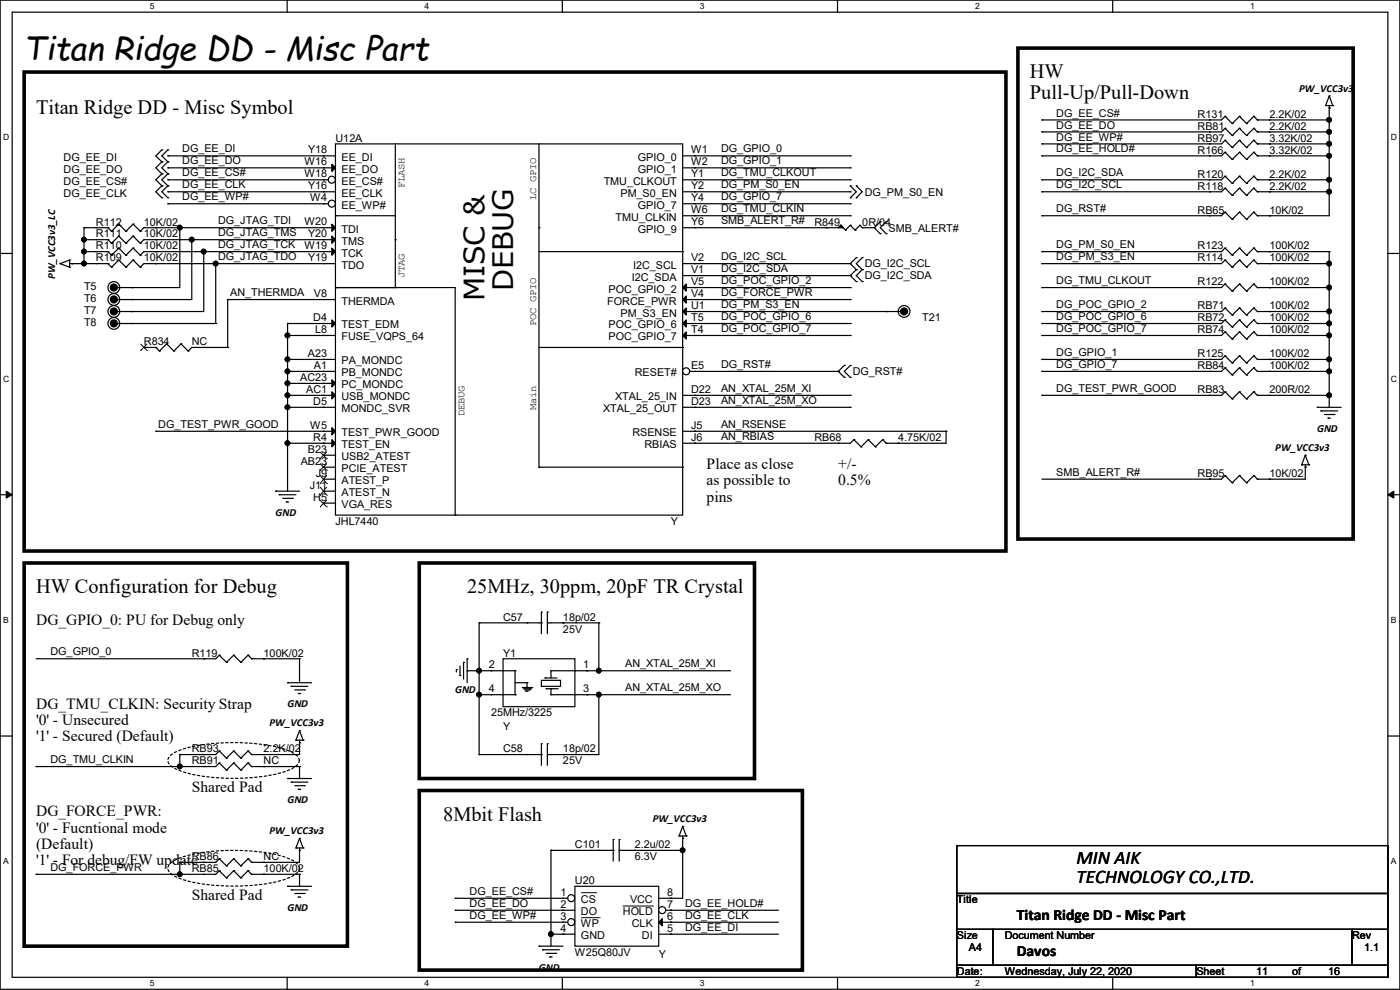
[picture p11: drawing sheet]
<svg xmlns="http://www.w3.org/2000/svg" width="297mm" height="210mm" viewBox="0 0 297 210" stroke-linecap="round" stroke-linejoin="round" font-family="sans-serif">
<defs><g id="words">
<text font-size="6.9" x="5.1" y="12.7">Titan Ridge DD - Misc Part</text>
<g font-size="6">
<text x="102.8" y="63.8" transform="rotate(-90 102.8 63.8)">MISC &amp;</text>
<text x="108.9" y="61.7" transform="rotate(-90 108.9 61.7)">DEBUG</text>
</g>
<g font-size="4.3">
<text x="218.5" y="16.6">HW</text>
<text x="218.5" y="21.1">Pull-Up/Pull-Down</text>
<text x="7.7" y="24.2">Titan Ridge DD - Misc Symbol</text>
<text x="7.7" y="125.8">HW Configuration for Debug</text>
<text x="99.1" y="125.8">25MHz, 30ppm, 20pF TR Crystal</text>
<text x="94" y="174.1">8Mbit Flash</text>
</g>
<g font-size="4.1">
<text x="228.4" y="183.2">MIN AIK</text>
<text x="228.4" y="187.3">TECHNOLOGY CO.,LTD.</text>
</g>
<g font-size="3.3">
<text x="149.9" y="99.5">Place as close</text>
<text x="177.8" y="99.5">+/-</text>
<text x="149.9" y="103">as possible to</text>
<text x="149.9" y="106.4">pins</text>
<text x="177.8" y="103">0.5%</text>
<text x="7.7" y="132.5">DG_GPIO_0: PU for Debug only</text>
<text x="7.7" y="150.3">DG_TMU_CLKIN: Security Strap</text>
<text x="7.7" y="153.8">'0' - Unsecured</text>
<text x="7.7" y="157.2">'1' - Secured (Default)</text>
<text x="7.7" y="173.2">DG_FORCE_PWR:</text>
<text x="40.7" y="168.1">Shared Pad</text>
<text x="7.7" y="176.6">'0' - Fucntional mode</text>
<text x="7.7" y="180">(Default)</text>
<text x="7.7" y="183.5">'1' - For debug/FW update</text>
<text x="40.7" y="191">Shared Pad</text>
<text x="215.7" y="195.2">Titan Ridge DD - Misc Part</text>
<text x="215.7" y="202.8">Davos</text>
</g>
<g font-size="2.3">
<text x="275.6" y="19.5">PW_VCC3v3</text>
<text x="224.1" y="29.8">DG_EE_WP#</text>
<text x="224.1" y="27.3">DG_EE_DO</text>
<text x="224.1" y="24.7">DG_EE_CS#</text>
<text x="254.1" y="25">R131</text>
<text x="254.1" y="27.5">RB81</text>
<text x="269.3" y="25">2.2K/02</text>
<text x="269.3" y="27.5">2.2K/02</text>
<text x="13.5" y="34.1">DG_EE_DI</text>
<text x="38.7" y="32.3">DG_EE_DI</text>
<text x="38.7" y="34.9">DG_EE_DO</text>
<text x="64.6" y="35.1">W16</text>
<text x="65.4" y="32.5">Y18</text>
<text x="71.2" y="30.1">U12A</text>
<text x="72.4" y="34.1">EE_DI</text>
<text x="135.3" y="34.1">GPIO_0</text>
<text x="146.6" y="32.5">W1</text>
<text x="146.6" y="35.1">W2</text>
<text x="153" y="32.3">DG_GPIO_0</text>
<text x="153" y="34.9">DG_GPIO_1</text>
<text x="224.1" y="32.3">DG_EE_HOLD#</text>
<text x="254.1" y="30.1">RB97</text>
<text x="254.1" y="32.6">R166</text>
<text x="269.3" y="30.1">3.32K/02</text>
<text x="269.3" y="32.6">3.32K/02</text>
<text x="13.5" y="41.7">DG_EE_CLK</text>
<text x="13.5" y="36.7">DG_EE_DO</text>
<text x="13.5" y="39.2">DG_EE_CS#</text>
<text x="38.7" y="40">DG_EE_CLK</text>
<text x="38.7" y="37.4">DG_EE_CS#</text>
<text x="64.6" y="37.6">W18</text>
<text x="65.4" y="40.1">Y16</text>
<text x="72.4" y="41.7">EE_CLK</text>
<text x="72.4" y="39.2">EE_CS#</text>
<text x="72.4" y="36.7">EE_DO</text>
<text x="128.1" y="39.2">TMU_CLKOUT</text>
<text x="131.6" y="41.7">PM_S0_EN</text>
<text x="135.3" y="36.7">GPIO_1</text>
<text x="146.6" y="37.6">Y1</text>
<text x="146.6" y="40.1">Y2</text>
<text x="153" y="37.4">DG_TMU_CLKOUT</text>
<text x="153" y="40">DG_PM_S0_EN</text>
<text x="183.4" y="41.5">DG_PM_S0_EN</text>
<text x="224.1" y="40">DG_I2C_SCL</text>
<text x="224.1" y="37.4">DG_I2C_SDA</text>
<text x="254.1" y="37.7">R120</text>
<text x="254.1" y="40.2">R118</text>
<text x="269.3" y="37.7">2.2K/02</text>
<text x="269.3" y="40.2">2.2K/02</text>
<text x="20.4" y="47.8">R112</text>
<text x="30.5" y="47.8">10K/02</text>
<text x="38.7" y="42.5">DG_EE_WP#</text>
<text x="46.3" y="47.6">DG_JTAG_TDI</text>
<text x="64.6" y="47.8">W20</text>
<text x="65.8" y="42.7">W4</text>
<text x="72.4" y="44.3">EE_WP#</text>
<text x="130.6" y="46.8">TMU_CLKIN</text>
<text x="135.3" y="44.3">GPIO_7</text>
<text x="146.6" y="42.7">Y4</text>
<text x="146.6" y="45.2">W6</text>
<text x="146.6" y="47.8">Y6</text>
<text x="153" y="47.6">SMB_ALERT_R#</text>
<text x="153" y="45">DG_TMU_CLKIN</text>
<text x="153" y="42.5">DG_GPIO_7</text>
<text x="172.8" y="47.8">R849</text>
<text x="182.9" y="47.8">0R/04</text>
<text x="224.1" y="45">DG_RST#</text>
<text x="254.1" y="45.3">RB65</text>
<text x="269.3" y="45.3">10K/02</text>
<text x="20.4" y="52.9">R110</text>
<text x="20.4" y="50.4">R111</text>
<text x="30.5" y="52.9">10K/02</text>
<text x="30.5" y="50.4">10K/02</text>
<text x="46.3" y="50.1">DG_JTAG_TMS</text>
<text x="46.3" y="52.7">DG_JTAG_TCK</text>
<text x="64.6" y="52.8">W19</text>
<text x="65.4" y="50.3">Y20</text>
<text x="72.4" y="49.4">TDI</text>
<text x="72.4" y="51.9">TMS</text>
<text x="135.3" y="49.4">GPIO_9</text>
<text x="188.5" y="49.1">SMB_ALERT#</text>
<text x="224.1" y="52.7">DG_PM_S0_EN</text>
<text x="254.1" y="52.9">R123</text>
<text x="269.3" y="52.9">100K/02</text>
<text x="11.7" y="59.2" transform="rotate(-90 11.7 59.2)">PW_VCC3v3_LC</text>
<text x="20.4" y="55.5">R109</text>
<text x="30.5" y="55.5">10K/02</text>
<text x="46.3" y="55.2">DG_JTAG_TDO</text>
<text x="65.4" y="55.4">Y19</text>
<text x="72.4" y="54.4">TCK</text>
<text x="72.4" y="57">TDO</text>
<text x="134" y="59.5">I2C_SDA</text>
<text x="134.3" y="57">I2C_SCL</text>
<text x="146.6" y="55.4">V2</text>
<text x="146.6" y="57.9">V1</text>
<text x="153" y="55.2">DG_I2C_SCL</text>
<text x="153" y="57.7">DG_I2C_SDA</text>
<text x="183.4" y="56.7">DG_I2C_SCL</text>
<text x="183.4" y="59.3">DG_I2C_SDA</text>
<text x="224.1" y="55.2">DG_PM_S3_EN</text>
<text x="254.1" y="55.5">R114</text>
<text x="269.3" y="55.5">100K/02</text>
<text x="17.8" y="64.1">T6</text>
<text x="17.8" y="61.6">T5</text>
<text x="48.8" y="62.8">AN_THERMDA</text>
<text x="66.6" y="63">V8</text>
<text x="72.4" y="64.6">THERMDA</text>
<text x="128.8" y="64.6">FORCE_PWR</text>
<text x="129.1" y="62.1">POC_GPIO_2</text>
<text x="146.6" y="60.5">V5</text>
<text x="146.6" y="63">V4</text>
<text x="146.6" y="65.5">U1</text>
<text x="153" y="60.3">DG_POC_GPIO_2</text>
<text x="153" y="62.8">DG_FORCE_PWR</text>
<text x="153" y="65.4">DG_PM_S3_EN</text>
<text x="224.1" y="60.3">DG_TMU_CLKOUT</text>
<text x="224.1" y="65.4">DG_POC_GPIO_2</text>
<text x="254.1" y="60.5">R122</text>
<text x="254.1" y="65.6">RB71</text>
<text x="269.3" y="60.5">100K/02</text>
<text x="269.3" y="65.6">100K/02</text>
<text x="17.8" y="66.6">T7</text>
<text x="17.8" y="69.2">T8</text>
<text x="66.5" y="68.1">D4</text>
<text x="66.8" y="70.6">L8</text>
<text x="72.4" y="69.7">TEST_EDM</text>
<text x="129.1" y="69.7">POC_GPIO_6</text>
<text x="131.6" y="67.1">PM_S3_EN</text>
<text x="146.6" y="68.1">T5</text>
<text x="146.6" y="70.6">T4</text>
<text x="153" y="67.9">DG_POC_GPIO_6</text>
<text x="153" y="70.4">DG_POC_GPIO_7</text>
<text x="195.6" y="68.2">T21</text>
<text x="224.1" y="67.9">DG_POC_GPIO_6</text>
<text x="224.1" y="70.4">DG_POC_GPIO_7</text>
<text x="254.1" y="68.2">RB72</text>
<text x="254.1" y="70.7">RB74</text>
<text x="269.3" y="68.2">100K/02</text>
<text x="269.3" y="70.7">100K/02</text>
<text x="30.5" y="73.2">R834</text>
<text x="40.7" y="73.2">NC</text>
<text x="65.3" y="75.7">A23</text>
<text x="72.4" y="72.2">FUSE_VQPS_64</text>
<text x="72.4" y="77.3">PA_MONDC</text>
<text x="129.1" y="72.2">POC_GPIO_7</text>
<text x="224.1" y="75.5">DG_GPIO_1</text>
<text x="254.1" y="75.8">R125</text>
<text x="269.3" y="75.8">100K/02</text>
<text x="63.7" y="80.8">AC23</text>
<text x="64.9" y="83.3">AC1</text>
<text x="66.6" y="78.2">A1</text>
<text x="72.4" y="82.4">PC_MONDC</text>
<text x="72.4" y="79.8">PB_MONDC</text>
<text x="134.7" y="79.8">RESET#</text>
<text x="146.6" y="78.2">E5</text>
<text x="146.6" y="83.3">D22</text>
<text x="153" y="78.1">DG_RST#</text>
<text x="153" y="83.1">AN_XTAL_25M_XI</text>
<text x="180.9" y="79.6">DG_RST#</text>
<text x="224.1" y="78.1">DG_GPIO_7</text>
<text x="224.1" y="83.1">DG_TEST_PWR_GOOD</text>
<text x="254.1" y="83.4">RB83</text>
<text x="254.1" y="78.3">RB84</text>
<text x="269.3" y="83.4">200R/02</text>
<text x="269.3" y="78.3">100K/02</text>
<text x="66.5" y="85.9">D5</text>
<text x="72.4" y="87.5">MONDC_SVR</text>
<text x="72.4" y="84.9">USB_MONDC</text>
<text x="128" y="87.5">XTAL_25_OUT</text>
<text x="130.5" y="84.9">XTAL_25_IN</text>
<text x="146.6" y="85.9">D23</text>
<text x="153" y="85.7">AN_XTAL_25M_XO</text>
<text x="33.6" y="90.8">DG_TEST_PWR_GOOD</text>
<text x="65.8" y="90.9">W5</text>
<text x="66.5" y="93.5">R4</text>
<text x="72.4" y="95.1">TEST_EN</text>
<text x="72.4" y="92.5">TEST_PWR_GOOD</text>
<text x="134.2" y="92.5">RSENSE</text>
<text x="136.7" y="95.1">RBIAS</text>
<text x="146.6" y="93.5">J6</text>
<text x="146.6" y="90.9">J5</text>
<text x="153" y="93.3">AN_RBIAS</text>
<text x="153" y="90.8">AN_RSENSE</text>
<text x="172.8" y="93.6">RB68</text>
<text x="190.6" y="93.6">4.75K/02</text>
<text x="270.5" y="95.7">PW_VCC3v3</text>
<text x="279.4" y="91.6">GND</text>
<text x="63.8" y="98.6">AB23</text>
<text x="65.3" y="96">B23</text>
<text x="67" y="101.1">J9</text>
<text x="72.4" y="97.6">USB2_ATEST</text>
<text x="72.4" y="100.2">PCIE_ATEST</text>
<text x="224.1" y="100.9">SMB_ALERT_R#</text>
<text x="254.1" y="101.2">RB95</text>
<text x="269.3" y="101.2">10K/02</text>
<text x="65.7" y="103.6">J11</text>
<text x="66.5" y="106.2">H5</text>
<text x="72.4" y="102.7">ATEST_P</text>
<text x="72.4" y="105.2">ATEST_N</text>
<text x="72.4" y="107.8">VGA_RES</text>
<text x="58.5" y="109.4">GND</text>
<text x="71.2" y="111.3">JHL7440</text>
<text x="142.3" y="111.3">Y</text>
<text x="106.7" y="131.7">C57</text>
<text x="119.4" y="131.7">18p/02</text>
<text x="119.4" y="134.2">25V</text>
<text x="10.7" y="139">DG_GPIO_0</text>
<text x="40.7" y="139.3">R119</text>
<text x="55.9" y="139.3">100K/02</text>
<text x="103.7" y="141.7">2</text>
<text x="106.7" y="139.3">Y1</text>
<text x="123.7" y="141.7">1</text>
<text x="132.6" y="141.6">AN_XTAL_25M_XI</text>
<text x="96.6" y="147">GND</text>
<text x="103.7" y="146.8">4</text>
<text x="123.7" y="146.8">3</text>
<text x="132.6" y="146.6">AN_XTAL_25M_XO</text>
<text x="57.2" y="154.1">PW_VCC3v3</text>
<text x="61" y="150">GND</text>
<text x="104.2" y="152">25MHz/3225</text>
<text x="106.7" y="154.8">Y</text>
<text x="10.7" y="161.9">DG_TMU_CLKIN</text>
<text x="40.7" y="159.6">RB93</text>
<text x="55.9" y="159.6">2.2K/02</text>
<text x="106.7" y="159.6">C58</text>
<text x="119.4" y="159.6">18p/02</text>
<text x="40.7" y="162.1">RB91</text>
<text x="55.9" y="162.1">NC</text>
<text x="119.4" y="162.1">25V</text>
<text x="61" y="170.3">GND</text>
<text x="57.2" y="177">PW_VCC3v3</text>
<text x="122" y="179.9">C101</text>
<text x="134.7" y="179.9">2.2u/02</text>
<text x="138.5" y="174.4">PW_VCC3v3</text>
<text x="10.7" y="184.7">DG_FORCE_PWR</text>
<text x="40.7" y="185">RB85</text>
<text x="40.7" y="182.5">RB86</text>
<text x="55.9" y="185">100K/02</text>
<text x="55.9" y="182.5">NC</text>
<text x="134.7" y="182.5">6.3V</text>
<text x="99.6" y="189.8">DG_EE_CS#</text>
<text x="118.9" y="190">1</text>
<text x="122" y="187.5">U20</text>
<text x="123.2" y="191.6">CS</text>
<text x="133.7" y="191.6">VCC</text>
<text x="141.5" y="190">8</text>
<text x="203" y="191.6">Title</text>
<text x="61" y="193.2">GND</text>
<text x="99.6" y="194.9">DG_EE_WP#</text>
<text x="99.6" y="192.4">DG_EE_DO</text>
<text x="118.9" y="192.5">2</text>
<text x="118.9" y="195.1">3</text>
<text x="118.9" y="197.6">4</text>
<text x="123.2" y="194.1">DO</text>
<text x="123.2" y="196.7">WP</text>
<text x="132.1" y="194.1">HOLD</text>
<text x="134" y="196.7">CLK</text>
<text x="141.5" y="192.5">7</text>
<text x="141.5" y="195.1">6</text>
<text x="141.5" y="197.6">5</text>
<text x="145.3" y="192.4">DG_EE_HOLD#</text>
<text x="145.3" y="197.4">DG_EE_DI</text>
<text x="145.3" y="194.9">DG_EE_CLK</text>
<text x="122" y="202.8">W25Q80JV</text>
<text x="123.2" y="199.2">GND</text>
<text x="136.2" y="199.2">DI</text>
<text x="139.8" y="203.3">Y</text>
<text x="203" y="199.2">Size</text>
<text x="205.5" y="201.8">A4</text>
<text x="213.2" y="199.2">Document Number</text>
<text x="286.8" y="199.2">Rev</text>
<text x="289.4" y="201.8">1.1</text>
<text x="114.3" y="205.9">GND</text>
<text x="203" y="206.8">Date:</text>
<text x="213.2" y="206.8">Wednesday, July 22, 2020</text>
<text x="253.8" y="206.8">Sheet</text>
<text x="266.5" y="206.8">11</text>
<text x="274.1" y="206.8">of</text>
<text x="281.7" y="206.8">16</text>
</g>
<g font-size="2.1">
<text x="85.8" y="39.9" transform="rotate(-90 85.8 39.9)">FLASH</text>
<text x="113.7" y="42.5" transform="rotate(-90 113.7 42.5)">LC GPIO</text>
<text x="85.8" y="59" transform="rotate(-90 85.8 59)">JTAG</text>
<text x="113.7" y="69.1" transform="rotate(-90 113.7 69.1)">POC GPIO</text>
<text x="98.5" y="88.2" transform="rotate(-90 98.5 88.2)">DEBUG</text>
<text x="113.7" y="86.9" transform="rotate(-90 113.7 86.9)">Main</text>
</g>
<g font-size="1.8">
<text x="31.8" y="1.9">5</text>
<text x="90.1" y="1.9">4</text>
<text x="148.5" y="1.9">3</text>
<text x="206.8" y="1.9">2</text>
<text x="265.2" y="1.9">1</text>
<text x=".7" y="29.8">D</text>
<text x="295.1" y="29.8">D</text>
<text x=".7" y="80.9">C</text>
<text x="295.1" y="80.9">C</text>
<text x=".7" y="132.1">B</text>
<text x="295.1" y="132.1">B</text>
<text x=".7" y="183.3">A</text>
<text x="295.1" y="183.3">A</text>
<text x="31.8" y="209.2">5</text>
<text x="90.1" y="209.2">4</text>
<text x="148.5" y="209.2">3</text>
<text x="206.8" y="209.2">2</text>
<text x="265.2" y="209.2">1</text>
</g>
</g></defs>
<path d="M0 0h297v209.8h-297zM2.6 2.6h291.8v204.7h-291.8z" fill="none" stroke="#000" stroke-width=".25"/>
<g fill="#fff">
<path d="M31.7 .3h1v2h-1z"/>
<path d="M31.7 207.6h1v2h-1z"/>
</g>
<path d="M60.9 0v2.6M60.9 207.3v2.5" fill="none" stroke="#000" stroke-width=".25"/>
<g fill="#fff">
<path d="M90.1 .3h1v2h-1z"/>
<path d="M90.1 207.6h1v2h-1z"/>
</g>
<path d="M119.3 0v2.6M119.3 207.3v2.5" fill="none" stroke="#000" stroke-width=".25"/>
<g fill="#fff">
<path d="M148.5 .3h.9v2h-.9z"/>
<path d="M148.5 207.6h.9v2h-.9z"/>
</g>
<path d="M177.7 0v2.6M177.7 207.3v2.5" fill="none" stroke="#000" stroke-width=".25"/>
<g fill="#fff">
<path d="M206.8 .3h1v2h-1z"/>
<path d="M206.8 207.6h1v2h-1z"/>
</g>
<path d="M236.1 0v2.6M236.1 207.3v2.5" fill="none" stroke="#000" stroke-width=".25"/>
<g fill="#fff">
<path d="M265.2 .3h1v2h-1z"/>
<path d="M265.2 207.6h1v2h-1z"/>
<path d="M.7 28.2h1.2v1.9h-1.2z"/>
<path d="M295.1 28.2h1.2v1.9h-1.2z"/>
<path d="M.7 79.3h1.2v2h-1.2z"/>
<path d="M295.1 79.3h1.2v2h-1.2z"/>
</g>
<path d="M0 53.8h2.6M294.4 53.8h2.6" fill="none" stroke="#000" stroke-width=".25"/>
<g fill="#fff">
<path d="M.7 130.5h1.2v2h-1.2z"/>
<path d="M295.1 130.5h1.1v2h-1.1z"/>
</g>
<path d="M0 104.9h2.6M294.4 104.9h2.6" fill="none" stroke="#000" stroke-width=".25"/>
<path d="M1.3 104.2l1.3 .7-1.3 .8zM294.4 104.9l1.3-.7v1.5z" fill="#000" stroke="#000" stroke-width=".21"/>
<g fill="#fff">
<path d="M.7 181.7h1.2v2h-1.2z"/>
<path d="M295.1 181.7h1.1v2h-1.1z"/>
</g>
<g fill="none" stroke="#000" stroke-width=".25">
<path d="M34.3 31.8h.1M34.3 34.3h.1M34.3 39.4h.1M34.3 36.9h.1M34.3 31.8l-1.2 1.3 1.2 1.2M34.3 39.4l-1.2 1.3 1.2 1.3M34.3 34.3l-1.2 1.3 1.2 1.3M34.3 36.9l-1.2 1.2 1.2 1.3M35.6 31.8h.1M35.6 34.3h.1M35.6 39.4h.1M35.6 36.9h.1"/>
<path d="M35.6 31.8l-1.3 1.3 1.3 1.2M35.6 39.4l-1.3 1.3 1.3 1.3M35.6 34.3l-1.3 1.3 1.3 1.3M35.6 36.9l-1.3 1.2 1.3 1.3M180.4 39.4h.1M180.4 39.4l1.3 1.3-1.3 1.3M181.7 39.4h.1M181.7 39.4l1.2 1.3-1.2 1.3M256.6 38.1h.1M259.9 37.4h.1M259.9 37.4l-.8 .7h-2.5M259.9 37.4l1.5 1.5"/>
<path d="M261.4 38.9h.1M262.9 37.4h.1M262.9 37.4l-1.5 1.5M262.9 37.4l1.6 1.5M264.5 38.9h.1M266 37.4h.1M266 37.4l-1.5 1.5M266 37.4l.7 .7M266.7 38.1h.1M266.7 38.1h2.6M269.3 38.1h.1M281.2 22.4h.1"/>
<path d="M281.2 22.4h1.5M282 22.9h.1M282 20.4h.1M282 22.4v.5M282 20.4l-.8 2M282 20.4l.7 2M282.7 22.4h.1M12.7 55.9h.1M12.7 55.9l2.1 .8M14.8 56.7h.1M14.8 55.2h.1M14.8 55.2v1.5"/>
<path d="M14.8 55.9h.5M14.8 55.2l-2.1 .7M15.3 55.9h.1M20.4 55.9h.1M20.4 55.9h2.5M22.9 55.9h.1M22.9 55.9l.8 .8M23.7 56.7h.1M25.2 55.2h.1M25.2 55.2l1.5 1.5M25.2 55.2l-1.5 1.5M26.7 56.7h.1"/>
<path d="M28.2 55.2h.1M28.2 55.2l1.6 1.5M28.2 55.2l-1.5 1.5M29.8 56.7h.1M33.1 55.9h.1M33.1 55.9h-2.6l-.7 .8M34.3 42h.1M35.6 42h.1M180.4 42h.1M181.7 42h.1M181.7 54.7h.1M181.7 57.2h.1"/>
<path d="M181.7 59.7h.1M181.7 54.7l-1.3 1.2 1.3 1.3M181.7 57.2l-1.3 1.3 1.3 1.2M182.9 57.2h.1M182.9 54.7h.1M182.9 59.7h.1M182.9 54.7l-1.2 1.2 1.2 1.3M182.9 57.2l-1.2 1.3 1.2 1.2M186.7 47h.1M186.7 49.6h.1M186.7 47l-1.2 1.3 1.2 1.3M188 49.6h.1"/>
<path d="M188 47h.1M188 47l-1.3 1.3 1.3 1.3M30.5 73.7h.1M30.5 73.7h2.6M33.1 73.7h.1M33.1 73.7l.7 .8M33.8 74.5h.1M35.3 72.9h.1M35.3 72.9l1.6 1.6M35.3 72.9l-1.5 1.6M36.9 74.5h.1M38.4 72.9h.1"/>
<path d="M38.4 72.9l1.5 1.6M38.4 72.9l-1.5 1.6M39.9 74.5h.1M43.2 73.7h.1M43.2 73.7h-2.5l-.8 .8M179.1 77.5h.1M179.1 77.5l-1.3 1.3 1.3 1.3M180.4 77.5h.1M180.4 77.5l-1.3 1.3 1.3 1.3M179.1 80.1h.1M180.4 80.1h.1M276.1 98.6h.1"/>
<path d="M276.1 98.6h1.6M276.9 99.1h.1M276.9 96.6h.1M276.9 98.6v.5M276.9 96.6l-.8 2M276.9 96.6l.8 2M277.7 98.6h.1M279.4 86.4h.1M279.4 86.4h5.1M280.2 87.2h.1M280.2 87.2h3.6M281 87.9h2"/>
<path d="M281.7 88.7h.1M281.7 88.7h.5M283 87.9h.1M58.5 104.2h.1M58.5 104.2h5M59.2 104.9h.1M59.2 104.9h3.6M60 105.7h2M60.7 106.5h.1M60.7 106.5h.6M62 105.7h.1M99.1 139.7h.1"/>
<path d="M99.1 139.7v5.1M0 156.1h2.6M61 144.8h.1M61 144.8h5.1M61.8 145.6h.1M61.8 145.6h3.5M62.5 146.3h2.1M62.8 157h.1M62.8 157h1.5M63.3 147.1h.1M63.3 147.1h.5M63.5 157.5h.1"/>
<path d="M63.5 155h.1M63.5 157v.5M63.5 155l-.7 2M63.5 155l.8 2M64.3 157h.1M64.6 146.3h.1M96.8 142h.1M96.8 142v.5M97.6 143.3h.1M97.6 141.3v2M98.3 140.5h.1M98.3 140.5v3.6"/>
<path d="M294.4 156.1h2.6M61 165.1h.1M61 165.1h5.1M61.8 165.9h.1M61.8 165.9h3.5M62.5 166.7h2.1M62.8 179.9h.1M62.8 179.9h1.5M63.3 167.4h.1M63.3 167.4h.5M63.5 177.8h.1M63.5 179.9v.5"/>
<path d="M63.5 177.8l-.7 2.1M63.5 177.8l.8 2.1M64.3 179.9h.1M64.6 166.7h.1M144.1 177.3h.1M144.1 177.3h1.5M144.8 177.8h.1M144.8 175.3h.1M144.8 177.3v.5M144.8 175.3l-.7 2M144.8 175.3l.8 2M145.6 177.3h.1"/>
<path d="M203 179.4h91.4v10.1h-91.4zM61 188h.1M61 188h5.1M61.8 188.8h.1M61.8 188.8h3.5M62.5 189.5h2.1M63.3 190.3h.1M63.3 190.3h.5M63.5 180.4h.1M64.6 189.5h.1M122 188h17.7v12.7h-17.7zM203 189.5h91.4v7.6h-91.4z"/>
<path d="M203 197.1h7.6v7.7h-7.6zM210.6 197.1h76.2v7.7h-76.2zM286.8 197.1h7.6v7.7h-7.6zM114.3 200.7h.1M114.3 200.7h5.1M115.1 201.5h.1M115.1 201.5h3.6M115.9 202.2h2M116.6 203h.1M116.6 203h.5M117.9 202.2h.1M203 204.8h50.8v2.5h-50.8z"/>
<path d="M253.8 204.8h40.6v2.5h-40.6z"/>
</g>
<path d="M36 160.4a11.2 11.2 0 0 1 5.6-2.2 42.7 42.7 0 0 1 19.4 .9 3.5 3.5 0 0 1 2.5 2.2 2.39 2.39 0 0 1-1.6 1.8 33.2 33.2 0 0 1-14.1 2 28.1 28.1 0 0 1-10.6-2 2.03 2.03 0 0 1-1.5-2.3zM36 183.2a11.2 11.2 0 0 1 5.6-2.1 42.7 42.7 0 0 1 19.4 .9 3.5 3.5 0 0 1 2.5 2.2 2.39 2.39 0 0 1-1.6 1.8 33.2 33.2 0 0 1-14.1 1.9 28.1 28.1 0 0 1-10.6-1.9 2.03 2.03 0 0 1-1.5-2.3z" fill="none" stroke="#000" stroke-width=".25" stroke-dasharray=".5 .5"/>
<path d="M5.1 15.3h208.3v101.6h-208.3zM215.9 10.2h71.2v104.1h-71.2zM5.1 119.4h68.6v81.3h-68.6zM88.9 119.4h71.2v45.7h-71.2zM88.9 167.7h81.3v38.1h-81.3z" fill="none" stroke="#000" stroke-width=".76"/>
<path d="M29.8 74.4h.1M29.8 72.9l1.4 1.5M31.2 74.4h.1M31.2 72.9l-1.4 1.5" fill="none" stroke="#000" stroke-width=".21"/>
<circle cx="121.2" cy="190.5" r=".74" fill="#fff" stroke="#000" stroke-width=".25"/>
<path d="M119.4 190.5h.1M119.4 193.1h.1M119.4 190.5h1M119.4 193.1h2.6" fill="none" stroke="#000" stroke-width=".25"/>
<path d="M123.3 189.4h3.2M126.5 189.4h.1" fill="none" stroke="#000" stroke-width=".21"/>
<circle cx="121.2" cy="195.6" r=".74" fill="#fff" stroke="#000" stroke-width=".25"/>
<path d="M119.4 195.6h.1M119.4 198.2h.1M119.4 195.6h1M119.4 198.2h2.6M139.7 190.5h2.6M142.3 190.5h.1" fill="none" stroke="#000" stroke-width=".25"/>
<path d="M123.3 194.7h3.9M127.2 194.7h.1" fill="none" stroke="#000" stroke-width=".21"/>
<circle cx="140.5" cy="193.1" r=".74" fill="#fff" stroke="#000" stroke-width=".25"/>
<g fill="none" stroke="#000" stroke-width=".25">
<path d="M71.2 30.5h73.6v78.8h-73.6zM83.9 30.5v30.5M114.3 30.5v68.6M256.6 30.5h.1M256.6 33.1h.1M259.9 29.8h.1M259.9 32.3h.1M259.9 29.8l-.8 .7h-2.5M259.9 29.8l1.5 1.5M259.9 32.3l-.8 .8h-2.5M259.9 32.3l1.5 1.5M261.4 31.3h.1"/>
<path d="M261.4 33.8h.1M262.9 29.8h.1M262.9 32.3h.1M262.9 29.8l-1.5 1.5M262.9 29.8l1.6 1.5M262.9 32.3l-1.5 1.5M262.9 32.3l1.6 1.5M264.5 31.3h.1M264.5 33.8h.1M266 29.8h.1M266 32.3h.1M266 29.8l-1.5 1.5"/>
<path d="M266 29.8l.7 .7M266 32.3l-1.5 1.5M266 32.3l.7 .8M266.7 30.5h.1M266.7 33.1h.1M266.7 30.5h2.6M266.7 33.1h2.6M269.3 30.5h.1M269.3 33.1h.1M20.4 53.4h.1M20.4 53.4h2.5M22.9 53.4h.1"/>
<path d="M22.9 53.4l.8 .7M23.7 54.1h.1M25.2 52.6h.1M25.2 52.6l1.5 1.5M25.2 52.6l-1.5 1.5M26.7 54.1h.1M28.2 52.6h.1M28.2 52.6l1.6 1.5M28.2 52.6l-1.5 1.5M29.8 54.1h.1M33.1 53.4h.1M33.1 53.4h-2.6l-.7 .7"/>
<path d="M68.6 40.7h.1M68.6 40.7h2.6M71.2 45.8h.1M71.2 45.8h12.7M83.9 50.8h.1M114.3 48.3h.1M114.3 53.4h30.5M144.8 53.4h.1M256.6 53.4h.1M259.9 52.6h.1M259.9 52.6l-.8 .8h-2.5M259.9 52.6l1.5 1.5"/>
<path d="M261.4 54.1h.1M262.9 52.6h.1M262.9 52.6l-1.5 1.5M262.9 52.6l1.6 1.5M264.5 54.1h.1M266 52.6h.1M266 52.6l-1.5 1.5M266 52.6l.7 .8M266.7 53.4h.1M266.7 53.4h2.6M269.3 53.4h.1M24.7 63.5h.1"/>
<path d="M24.7 61h.1M24.7 66.1h.1M24.7 68.6h.1M24.7 68.6h3.3M24.7 63.5h3.3M24.7 61h3.3M24.7 66.1h3.3M28 63.5h.1M28 61h.1M28 66.1h.1M28 68.6h.1M71.2 61h.1"/>
<path d="M71.2 61h25.4v48.3M83.9 61h.1M114.3 73.7h.1M114.3 73.7h30.5M144.8 73.7h.1M256.6 68.6h.1M256.6 61h.1M256.6 76.2h.1M256.6 66.1h.1M259.9 67.9h.1M259.9 60.2h.1M259.9 75.5h.1"/>
<path d="M259.9 65.3h.1M259.9 67.9l-.8 .7h-2.5M259.9 67.9l1.5 1.5M259.9 60.2l-.8 .8h-2.5M259.9 65.3l-.8 .8h-2.5M259.9 60.2l1.5 1.6M259.9 75.5l-.8 .7h-2.5M259.9 75.5l1.5 1.5M259.9 65.3l1.5 1.5M261.4 69.4h.1M261.4 61.8h.1M261.4 77h.1"/>
<path d="M261.4 66.8h.1M262.9 67.9h.1M262.9 60.2h.1M262.9 75.5h.1M262.9 65.3h.1M262.9 67.9l-1.5 1.5M262.9 67.9l1.6 1.5M262.9 60.2l-1.5 1.6M262.9 60.2l1.6 1.6M262.9 75.5l-1.5 1.5M262.9 75.5l1.6 1.5M262.9 65.3l-1.5 1.5"/>
<path d="M262.9 65.3l1.6 1.5M264.5 69.4h.1M264.5 61.8h.1M264.5 77h.1M264.5 66.8h.1M266 67.9h.1M266 60.2h.1M266 75.5h.1M266 65.3h.1M266 67.9l-1.5 1.5M266 67.9l.7 .7M266 60.2l-1.5 1.6"/>
<path d="M266 60.2l.7 .8M266 75.5l-1.5 1.5M266 75.5l.7 .7M266 65.3l-1.5 1.5M266 65.3l.7 .8M266.7 68.6h.1M266.7 61h.1M266.7 76.2h.1M266.7 66.1h.1M266.7 68.6h2.6M266.7 61h2.6M266.7 66.1h2.6"/>
<path d="M266.7 76.2h2.6M269.3 68.6h.1M269.3 61h.1M269.3 76.2h.1M269.3 66.1h.1M114.3 99.1h.1M114.3 99.1h30.5M144.8 99.1h.1M177.8 94h.1M181.1 93.3h.1M181.1 93.3l-.7 .7h-2.6M181.1 93.3l1.6 1.5"/>
<path d="M182.7 94.8h.1M184.2 93.3h.1M184.2 93.3l-1.5 1.5M184.2 93.3l1.5 1.5M185.7 94.8h.1M187.2 93.3h.1M187.2 93.3l-1.5 1.5M187.2 93.3l.8 .7M188 94h.1M188 94h2.5M190.5 94h.1M96.6 109.3h.1"/>
<path d="M43.2 139.7h.1M46.5 139h.1M46.5 139l-.7 .7h-2.6M46.5 139l1.5 1.5M49.6 139h.1M49.6 139l-1.6 1.5M49.6 139l1.5 1.5M52.6 139h.1M52.6 139l-1.5 1.5M52.6 139l.8 .7M53.4 139.7h.1M53.4 139.7h2.5"/>
<path d="M55.9 139.7h.1M106.7 139.7h15.3v10.2h-15.3zM111.8 132.1h.1M111.8 132.1h3.1M114.9 132.1h.1M114.9 129.8h.1M114.9 129.8v4.6M116.1 129.8h.1M116.1 132.1h.1M116.1 129.8v4.6M116.1 132.1h3.3M119.4 132.1h.1"/>
<path d="M48 140.5h.1M51.1 140.5h.1M104.2 147.4h.1M104.2 142.3h.1M104.2 142.3h5.1M104.2 147.4h5.1M109.3 142.3h.1M109.3 147.4h.1M109.3 142.3v5.1M109.3 144.8h2.5M110.8 145.8h2M111 146.1h1.6"/>
<path d="M111.3 146.3h1M111.5 146.6h.1M111.5 146.6h.6M111.8 144.8h.1M111.8 145.8h.1M111.8 144.8v1M112.3 146.3h.1M112.6 146.1h.1M112.8 145.8h.1M114.9 144.3h4v1.3h-4zM114.9 157.8h.1M114.9 157.8v4.5"/>
<path d="M115.6 143.8h.1M115.6 143.8h2.6M115.9 146.1h.1M115.9 146.1h2.5M116.1 157.8h.1M116.1 157.8v4.5M116.9 146.1h.1M116.9 142.3h.1M116.9 147.4h.1M116.9 142.3v1.5M116.9 146.1v1.3M116.9 142.3h7.6"/>
<path d="M116.9 147.4h7.6M122 142.3h.1M124.5 142.3h.1M124.5 147.4h.1M111.8 160.1h.1M111.8 160.1h3.1M114.9 160.1h.1M116.1 160.1h.1M116.1 160.1h3.3M119.4 160.1h.1M130.1 178.1h.1M130.1 178.1v4.6"/>
<path d="M131.4 178.1h.1M131.4 178.1v4.6M43.2 185.5h.1M46.5 184.7h.1M46.5 184.7l-.7 .8h-2.6M46.5 184.7l1.5 1.5M48 186.2h.1M49.6 184.7h.1M49.6 184.7l-1.6 1.5M49.6 184.7l1.5 1.5M51.1 186.2h.1M52.6 184.7h.1"/>
<path d="M52.6 184.7l-1.5 1.5M52.6 184.7l.8 .8M53.4 185.5h.1M53.4 185.5h2.5M55.9 185.5h.1M127 180.4h.1M127 180.4h3.1M130.1 180.4h.1M131.4 180.4h.1M131.4 180.4h3.3M134.7 180.4h.1M139.7 195.6h2.6"/>
<path d="M139.7 198.2h2.6M141.3 193.1h1M142.3 193.1h.1M142.3 195.6h.1M142.3 198.2h.1"/>
<circle cx="24.2" cy="68.6" r="1.25"/>
<circle cx="24.2" cy="63.5" r="1.25"/>
<circle cx="24.2" cy="61" r="1.25"/>
<circle cx="24.2" cy="66.1" r="1.25"/>
</g>
<path d="M132.1 192.2h6.4M138.5 192.2h.1" fill="none" stroke="#000" stroke-width=".21"/>
<g fill="#000" stroke="#000" stroke-width=".25">
<path d="M139.7 195.6l.8-.7v1.5z"/>
<circle cx="24.2" cy="61" r=".74"/>
<circle cx="24.2" cy="68.6" r=".74"/>
<circle cx="24.2" cy="63.5" r=".74"/>
<circle cx="24.2" cy="66.1" r=".74"/>
</g>
<circle cx="70.4" cy="38.1" r=".74" fill="#fff" stroke="#000" stroke-width=".25"/>
<g fill="none" stroke="#000" stroke-width=".25">
<path d="M68.6 38.1h.1M68.6 33.1h.1M68.6 35.6h.1M68.6 38.1h1M68.6 33.1h2.6M68.6 35.6h2.6M144.8 38.1h2.6M144.8 33.1h2.6M144.8 35.6h2.6M147.4 38.1h.1M147.4 33.1h.1M147.4 35.6h.1"/>
<path d="M144.8 55.9h2.6M147.4 55.9h.1"/>
</g>
<path d="M70.4 34.8l.8 .8-.8 .8z" fill="#000" stroke="#000" stroke-width=".25"/>
<circle cx="70.4" cy="43.2" r=".74" fill="#fff" stroke="#000" stroke-width=".25"/>
<path d="M68.6 43.2h.1M68.6 43.2h1M144.8 40.7h2.6M147.4 40.7h.1" fill="none" stroke="#000" stroke-width=".25"/>
<circle cx="145.6" cy="78.8" r=".74" fill="#fff" stroke="#000" stroke-width=".25"/>
<g fill="none" stroke="#000" stroke-width=".25">
<path d="M35.6 33.1h.1M35.6 38.1h.1M35.6 35.6h.1M35.6 33.1h33M35.6 38.1h33M35.6 35.6h33M147.4 33.1h33M147.4 38.1h33M147.4 35.6h33M180.4 33.1h.1M180.4 38.1h.1M180.4 35.6h.1"/>
<path d="M221 30.5h.1M221 28h.1M221 25.4h.1M221 33.1h.1M221 38.1h.1M221 33.1h35.6M221 38.1h35.6M221 30.5h35.6M256.6 25.4h.1M256.6 28h.1M259.9 24.7h.1M259.9 27.2h.1"/>
<path d="M259.9 39.9h.1M259.9 24.7l-.8 .7h-38.1M259.9 24.7l1.5 1.5M259.9 27.2l-.8 .8h-38.1M259.9 27.2l1.5 1.5M259.9 39.9l-.8 .8h-38.1M259.9 39.9l1.5 1.5M261.4 26.2h.1M261.4 28.7h.1M262.9 24.7h.1M262.9 27.2h.1M262.9 39.9h.1"/>
<path d="M262.9 24.7l-1.5 1.5M262.9 24.7l1.6 1.5M262.9 27.2l-1.5 1.5M262.9 27.2l1.6 1.5M262.9 39.9l-1.5 1.5M262.9 39.9l1.6 1.5M264.5 26.2h.1M264.5 28.7h.1M266 24.7h.1M266 27.2h.1M266 39.9h.1M266 24.7l-1.5 1.5"/>
<path d="M266 24.7l.7 .7M266 27.2l-1.5 1.5M266 27.2l.7 .8M266 39.9l-1.5 1.5M266 39.9l.7 .8M266.7 25.4h.1M266.7 28h.1M266.7 25.4h15.3M266.7 28h15.3M269.3 25.4h.1M269.3 28h.1M269.3 30.5h.1"/>
<path d="M269.3 33.1h.1M269.3 38.1h.1M269.3 33.1h12.7M269.3 38.1h12.7M269.3 30.5h12.7M282 28h.1M282 25.4h.1M282 22.9h.1M282 33.1h.1M282 30.5h.1M282 38.1h.1M282 22.9v22.9h-15.3"/>
<path d="M15.3 55.9h.1M15.3 55.9h5.1M17.8 53.4h.1M17.8 48.3h.1M17.8 50.8h.1M17.8 55.9h.1M17.8 53.4h2.6M17.8 48.3h5.1M17.8 50.8h5.1M17.8 48.3v7.6M20.4 48.3h.1M20.4 50.8h.1"/>
<path d="M22.9 48.3h.1M22.9 50.8h.1M22.9 48.3l.8 .8M22.9 50.8l.8 .8M23.7 49.1h.1M23.7 51.6h.1M25.2 47.5h.1M25.2 50.1h.1M25.2 47.5l1.5 1.6M25.2 47.5l-1.5 1.6M25.2 50.1l1.5 1.5M25.2 50.1l-1.5 1.5"/>
<path d="M26.7 49.1h.1M26.7 51.6h.1M28.2 47.5h.1M28.2 50.1h.1M28.2 47.5l1.6 1.6M28.2 47.5l-1.5 1.6M28.2 50.1l1.6 1.5M28.2 50.1l-1.5 1.5M29.8 49.1h.1M29.8 51.6h.1M33.1 48.3h.1M33.1 50.8h.1"/>
<path d="M33.1 53.4h.1M33.1 55.9h.1M33.1 53.4h38.1M33.1 55.9h38.1M35.6 40.7h.1M35.6 43.2h.1M35.6 43.2h33M35.6 40.7h33M38.1 48.3h.1M38.1 48.3v12.7h-10.1M40.7 50.8h.1M40.7 50.8v12.7h-12.7"/>
<path d="M43.2 53.4h.1M43.2 53.4v12.7h-15.2M45.8 55.9h.1M45.8 55.9v12.7M68.6 53.4h.1M68.6 48.3h.1M68.6 55.9h.1M68.6 50.8h.1M71.2 48.3h-40.7l-.7 .8M71.2 50.8h-40.7l-.7 .8M144.8 58.5h35.6M144.8 43.2h35.6"/>
<path d="M144.8 45.8h35.6M147.4 58.5h.1M147.4 43.2h.1M147.4 45.8h.1M147.4 48.3h.1M147.4 55.9h33M147.4 40.7h33M175.3 48.3h.1M178.4 47.8h.1M178.4 47.8l-.6 .5h-33M178.4 47.8l1 1M179.4 48.8h.1"/>
<path d="M180.4 47.8h.1M180.4 45.8h.1M180.4 40.7h.1M180.4 55.9h.1M180.4 43.2h.1M180.4 58.5h.1M180.4 47.8l-1 1M180.4 47.8l1 1M181.4 48.8h.1M182.4 47.8h.1M182.4 47.8l-1 1M182.4 47.8l.5 .5"/>
<path d="M182.9 48.3h.1M182.9 48.3h2.6M185.5 48.3h.1M221 45.8h.1M221 53.4h.1M221 55.9h.1M221 40.7h.1M221 53.4h35.6M256.6 45.8h.1M256.6 55.9h.1M256.6 40.7h.1M259.9 45h.1"/>
<path d="M259.9 55.2h.1M259.9 55.2l-.8 .7h-38.1M259.9 45l-.8 .8h-38.1M259.9 45l1.5 1.5M259.9 55.2l1.5 1.5M261.4 46.5h.1M261.4 56.7h.1M261.4 41.4h.1M262.9 45h.1M262.9 55.2h.1M262.9 45l-1.5 1.5M262.9 45l1.6 1.5"/>
<path d="M262.9 55.2l-1.5 1.5M262.9 55.2l1.6 1.5M264.5 46.5h.1M264.5 56.7h.1M264.5 41.4h.1M266 45h.1M266 55.2h.1M266 45l-1.5 1.5M266 45l.7 .8M266 55.2l-1.5 1.5M266 55.2l.7 .7M266.7 45.8h.1"/>
<path d="M266.7 55.9h.1M266.7 40.7h.1M266.7 55.9h15.3M266.7 40.7h15.3M269.3 45.8h.1M269.3 55.9h.1M269.3 40.7h.1M269.3 53.4h.1M269.3 53.4h12.7M282 55.9h.1M282 53.4h.1M282 40.7h.1"/>
<path d="M282 53.4v33M28 63.5h.1M28 61h.1M28 66.1h.1M28 68.6h17.8M43.2 73.7h.1M43.2 73.7h5.1M45.8 68.6h.1M48.3 63.5h.1M48.3 73.7h.1M48.3 63.5h22.9M48.3 63.5v10.2"/>
<path d="M61 68.6h.1M61 71.2h.1M61 76.2h.1M61 78.8h.1M61 78.8h10.2M61 71.2h10.2M61 68.6h10.2M61 76.2h10.2M61 68.6v35.6M68.6 63.5h.1M68.6 71.2h.1M68.6 68.6h.1"/>
<path d="M68.6 76.2h.1M68.6 78.8h.1M144.8 63.5h35.6M144.8 71.2h35.6M144.8 68.6h35.6M144.8 61h35.6M144.8 66.1h46.5M146.3 78.8h31.5M147.4 78.8h.1M147.4 61h.1M147.4 63.5h.1M147.4 66.1h.1"/>
<path d="M147.4 68.6h.1M147.4 71.2h.1M177.8 78.8h.1M180.4 61h.1M180.4 68.6h.1M180.4 63.5h.1M180.4 71.2h.1M188 66.1h.1M191.3 66.1h.1M221 78.8h.1M221 76.2h.1M221 61h.1"/>
<path d="M221 66.1h.1M221 68.6h.1M221 71.2h.1M221 68.6h35.6M221 61h35.6M221 66.1h35.6M221 76.2h35.6M256.6 78.8h.1M256.6 71.2h.1M259.9 78h.1M259.9 70.4h.1M259.9 78l-.8 .8h-38.1"/>
<path d="M259.9 70.4l-.8 .8h-38.1M259.9 78l1.5 1.5M259.9 70.4l1.5 1.5M261.4 79.5h.1M261.4 71.9h.1M262.9 78h.1M262.9 70.4h.1M262.9 78l-1.5 1.5M262.9 78l1.6 1.5M262.9 70.4l-1.5 1.5M262.9 70.4l1.6 1.5M264.5 79.5h.1"/>
<path d="M264.5 71.9h.1M266 78h.1M266 70.4h.1M266 78l-1.5 1.5M266 78l.7 .8M266 70.4l-1.5 1.5M266 70.4l.7 .8M266.7 78.8h.1M266.7 71.2h.1M266.7 78.8h15.3M266.7 71.2h15.3M269.3 78.8h.1"/>
<path d="M269.3 71.2h.1M269.3 76.2h.1M269.3 61h.1M269.3 66.1h.1M269.3 68.6h12.7M269.3 61h12.7M269.3 66.1h12.7M269.3 76.2h12.7M282 78.8h.1M282 76.2h.1M282 71.2h.1M282 61h.1"/>
<path d="M282 68.6h.1M282 66.1h.1M33.1 91.5h.1M33.1 91.5h38.1M61 94h.1M61 81.3h.1M61 86.4h.1M61 83.9h.1M61 94h10.2M61 83.9h10.2M61 86.4h10.2M61 81.3h10.2"/>
<path d="M68.6 94h.1M68.6 91.5h.1M68.6 81.3h.1M68.6 86.4h.1M68.6 96.6h.1M68.6 99.1h.1M68.6 83.9h.1M68.6 96.6h2.6M68.6 99.1h2.6M144.8 94h33M144.8 91.5h55.9M144.8 83.9h35.6"/>
<path d="M144.8 86.4h35.6M147.4 94h.1M147.4 91.5h.1M147.4 83.9h.1M147.4 86.4h.1M180.4 86.4h.1M180.4 83.9h.1M190.5 94h.1M200.7 91.5h.1M200.7 91.5v2.5h-10.2M221 83.9h.1M256.6 83.9h.1"/>
<path d="M259.9 83.1h.1M259.9 83.1l-.8 .8h-38.1M259.9 83.1l1.5 1.5M261.4 84.6h.1M262.9 83.1h.1M262.9 83.1l-1.5 1.5M262.9 83.1l1.6 1.5M264.5 84.6h.1M266 83.1h.1M266 83.1l-1.5 1.5M266 83.1l.7 .8M266.7 83.9h.1"/>
<path d="M266.7 83.9h15.3M269.3 83.9h.1M276.9 99.1h.1M276.9 99.1v2.5h-10.2M282 83.9h.1M68.6 101.6h.1M68.6 104.2h.1M68.6 106.7h.1M68.6 101.6h2.6M68.6 104.2h2.6M68.6 106.7h2.6M256.6 101.6h.1"/>
<path d="M259.9 100.9h.1M259.9 100.9l-.8 .7h-38.1M259.9 100.9l1.5 1.5M261.4 102.4h.1M262.9 100.9h.1M262.9 100.9l-1.5 1.5M262.9 100.9l1.6 1.5M264.5 102.4h.1M266 100.9h.1M266 100.9l-1.5 1.5M266 100.9l.7 .7M266.7 101.6h.1"/>
<path d="M269.3 101.6h.1M7.7 139.7h35.5M43.2 139.7h.1M55.9 139.7h.1M55.9 139.7h7.6M63.5 139.7h.1M63.5 139.7v5.1M101.6 132.1h.1M101.6 132.1h10.2M101.6 132.1v28M119.4 132.1h.1M119.4 132.1h7.6"/>
<path d="M127 132.1h.1M127 132.1v10.2M46.5 159.3h.1M46.5 159.3l-.7 .8h-7.7M46.5 159.3l1.5 1.5M49.6 159.3h.1M49.6 159.3l-1.6 1.5M49.6 159.3l1.5 1.5M52.6 159.3h.1M52.6 159.3l-1.5 1.5M52.6 159.3l.8 .8M63.5 157.5h.1"/>
<path d="M63.5 157.5v2.6h-10.1M99.1 142.3h.1M99.1 142.3h5.1M101.6 147.4h.1M101.6 142.3h.1M101.6 147.4h2.6M124.5 142.3h.1M124.5 147.4h.1M124.5 142.3h30.5M124.5 147.4h30.5M127 147.4h.1M127 142.3h.1"/>
<path d="M127 147.4v12.7h-7.6M7.7 162.6h.1M38.1 162.6h.1M38.1 160.1h.1M38.1 160.1v2.5M43.2 162.6h.1M43.2 160.1h.1M46.5 161.8h.1M46.5 161.8l-.7 .8h-38.1M46.5 161.8l1.5 1.6M48 163.4h.1M48 160.8h.1"/>
<path d="M49.6 161.8h.1M49.6 161.8l-1.6 1.6M49.6 161.8l1.5 1.6M51.1 163.4h.1M51.1 160.8h.1M52.6 161.8h.1M52.6 161.8l-1.5 1.6M52.6 161.8l.8 .8M53.4 162.6h.1M53.4 160.1h.1M53.4 162.6h10.1M55.9 162.6h.1"/>
<path d="M55.9 160.1h.1M63.5 162.6h.1M63.5 162.6v2.5M101.6 160.1h.1M101.6 160.1h10.2M119.4 160.1h.1M144.8 177.8h.1M144.8 177.8v12.7h-2.5M7.7 185.5h.1M7.7 185.5h35.5M38.1 182.9h.1M38.1 185.5h.1"/>
<path d="M38.1 182.9v2.6M43.2 182.9h.1M46.5 182.2h.1M46.5 182.2l-.7 .7h-7.7M46.5 182.2l1.5 1.5M48 183.7h.1M49.6 182.2h.1M49.6 182.2l-1.6 1.5M49.6 182.2l1.5 1.5M51.1 183.7h.1M52.6 182.2h.1M52.6 182.2l-1.5 1.5"/>
<path d="M52.6 182.2l.8 .7M53.4 182.9h.1M55.9 182.9h.1M55.9 185.5h.1M55.9 185.5h7.6M63.5 185.5h.1M63.5 180.4h.1M63.5 180.4v2.5h-10.1M63.5 185.5v2.5M96.6 190.5h.1M96.6 195.6h.1M96.6 193.1h.1"/>
<path d="M96.6 190.5h22.8M96.6 193.1h22.8M96.6 195.6h22.8M116.9 198.2h.1M116.9 180.4h.1M116.9 198.2h2.5M116.9 180.4v20.3M116.9 180.4h10.1M119.4 198.2h.1M134.7 180.4h.1M134.7 180.4h10.1M142.3 193.1h.1"/>
<path d="M142.3 198.2h.1M142.3 195.6h.1M142.3 190.5h.1M142.3 198.2h22.8M142.3 193.1h22.8M142.3 195.6h22.8M144.8 180.4h.1"/>
<circle cx="191.8" cy="66.1" r="1.25"/>
</g>
<g fill="#000" stroke="#000" stroke-width=".25">
<path d="M70.4 52.6l.8 .8-.8 .7zM70.4 47.5l.8 .8-.8 .8zM70.4 50.1l.8 .7-.8 .8zM70.4 67.9l.8 .7-.8 .8zM144.8 61l.8-.8v1.6zM144.8 63.5l.8-.7v1.5zM144.8 66.1l.8-.8v1.5zM144.8 68.6l.8-.7v1.5zM144.8 71.2l.8-.8v1.5zM70.4 93.3l.8 .7-.8 .8zM70.4 90.7l.8 .8-.8 .7zM70.4 80.6l.8 .7-.8 .8z"/>
<path d="M70.4 83.1l.8 .8-.8 .7z"/>
<path d="M178.4 47.8l.5 .5h-1.1l.6-.5 .5 .5z" fill-rule="evenodd"/>
<circle cx="282" cy="25.4" r=".49"/>
<circle cx="282" cy="28" r=".49"/>
<circle cx="282" cy="38.1" r=".49"/>
<circle cx="282" cy="30.5" r=".49"/>
<circle cx="282" cy="33" r=".49"/>
<circle cx="17.8" cy="50.8" r=".49"/>
<circle cx="17.8" cy="55.9" r=".49"/>
<circle cx="17.8" cy="53.4" r=".49"/>
<circle cx="38.1" cy="48.3" r=".49"/>
<circle cx="40.7" cy="50.8" r=".49"/>
<circle cx="43.2" cy="53.4" r=".49"/>
<circle cx="45.7" cy="55.9" r=".49"/>
<circle cx="282" cy="55.9" r=".49"/>
<circle cx="282" cy="40.7" r=".49"/>
<circle cx="61" cy="71.1" r=".49"/>
<circle cx="61" cy="76.2" r=".49"/>
<circle cx="61" cy="78.8" r=".49"/>
<circle cx="191.8" cy="66.1" r=".74"/>
<circle cx="282" cy="78.8" r=".49"/>
<circle cx="282" cy="76.2" r=".49"/>
<circle cx="282" cy="61" r=".49"/>
<circle cx="282" cy="71.1" r=".49"/>
<circle cx="282" cy="68.6" r=".49"/>
<circle cx="282" cy="66.1" r=".49"/>
<circle cx="61" cy="83.8" r=".49"/>
<circle cx="61" cy="94" r=".49"/>
<circle cx="61" cy="81.3" r=".49"/>
<circle cx="61" cy="86.4" r=".49"/>
<circle cx="282" cy="83.8" r=".49"/>
<circle cx="101.6" cy="147.3" r=".49"/>
<circle cx="101.6" cy="142.3" r=".49"/>
<circle cx="127" cy="147.3" r=".49"/>
<circle cx="127" cy="142.3" r=".49"/>
<circle cx="38.1" cy="162.6" r=".49"/>
<circle cx="38.1" cy="185.4" r=".49"/>
<circle cx="116.9" cy="198.1" r=".49"/>
<circle cx="144.8" cy="180.4" r=".49"/>
</g>
<g fill="none" stroke="#000" stroke-width=".21">
<path d="M67.9 97.3h.1M67.9 99.8h.1M67.9 95.9l1.4 1.4M67.9 98.3l1.4 1.5M69.3 97.3h.1M69.3 99.8h.1M69.3 95.9l-1.4 1.4M69.3 98.3l-1.4 1.5M67.9 102.6h.1M67.9 105h.1M67.9 107.5h.1M67.9 100.8l1.4 1.8"/>
<path d="M67.9 103.3l1.4 1.7M67.9 106.1l1.4 1.4M69.3 102.6h.1M69.3 105h.1M69.3 107.5h.1M69.3 100.8l-1.4 1.8M69.3 103.3l-1.4 1.7M69.3 106.1l-1.4 1.4"/>
</g>
<use href="#words"/>
</svg>
